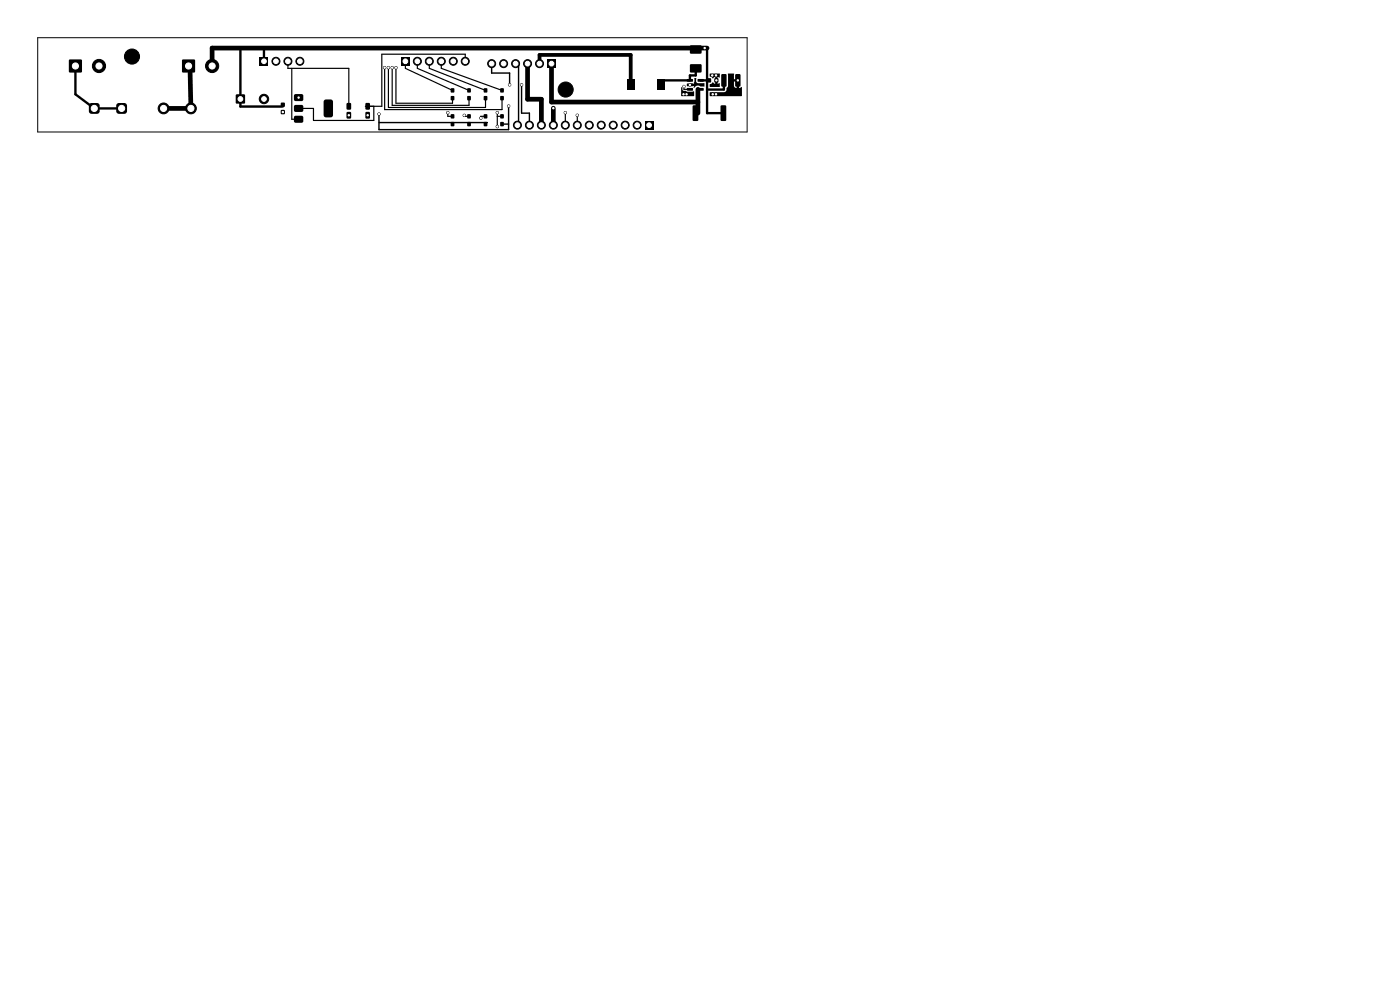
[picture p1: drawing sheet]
<svg xmlns="http://www.w3.org/2000/svg" width="297mm" height="210mm" viewBox="0 0 297 210" stroke-linecap="round" stroke-linejoin="round" font-family="sans-serif">
<g fill="#000">
<path d="M14.7 12.7h2.6v2.6h-2.6zM38.7 12.7h2.6v2.6h-2.6zM55.1 12.2h1.8v1.7h-1.8zM85.1 12.2h1.8v1.7h-1.8zM95.7 18.8h.6v.8h-.6zM99.2 18.8h.6v.8h-.6zM102.7 18.8h.6v.8h-.6zM106.2 18.8h.6v.8h-.6zM116.2 12.7h1.6v1.7h-1.6zM133 16.9h1.5v2.2h-1.5zM139.4 16.9h1.5v2.2h-1.5zM144.5 18.5h.2l.3 .8 .8 .2 1.4-.1v1h-2.7z"/>
<path d="M145.7 16.8h1.2l.1 .5h-1.2zM145.7 17.7h1.2l.1 .5-1.2 .1zM145.7 18.7h1.2l.1 .5h-1.2zM146.4 9.7h2.4v1.6h-2.4zM146.4 13.7h2.4v1.6h-2.4zM147.3 16.6h.4v.7l.2 .3 1.5 .1v.6h-.8a1.01 1.01 0 0 0-1.4 .3l.1-.4h-.9v-.4h.9zM148 18.7h1.2l.1 .5h-1.2zM148 16.8h1.2l.1 .5h-1.2zM150 16.6h.8v.9h-.8zM151.6 16.6h.8v.9h-.8zM150.6 15.6h2.1v.8l-.5-.1v1.5l.5-.1v.7h-2.1v-.5l.6-.4 .5 .3v-1.5l-.5 .3-.6-.4zM153.1 15.8l.8-.1 .2 .2v2.3l-.1 .2h-.8l-.2-.2z"/>
<path d="M154.4 15.6h1.3v1.2h.7l.1 .3h.3v1.5l.5-.1h.1v1.9h-6.8v-.8l3.2-.1 .3-.3v-.5l.4-.5h1.2l.1 .3 .5 .1v-1.3h-.6v.9h-1.2zM156 15.8l.8-.1 .3 .2v2.3l-.2 .2h-.7l-.2-.2zM19 22l.4-.1h1.2l.4 .1 .1 .4v1.2l-.1 .4-.4 .2h-1.2l-.4-.2-.2-.4v-1.2zM24.8 22l.4-.1h1.2l.4 .1 .1 .4v1.2l-.1 .4-.4 .2h-1.2l-.4-.2-.1-.4v-1.2zM50.1 20.1h1.8v1.8h-1.8zM59.6 23.4h.8v.8h-.8zM59.6 21.8h.8v.8h-.8zM62.4 20.1l.3-.1h1.5l.2 .3-.1 1-.3 .2-1.5-.1-.2-.3zM62.4 22.4l.3-.1h1.5l.2 .3-.1 1-.3 .2-1.5-.1-.2-.3zM62.4 24.7l.3-.1h1.5l.2 .3-.1 1-.3 .2-1.5-.1-.2-.3zM68.8 21.2l.2-.1h1.1l.5 .3v3l-.2 .4-1.4 .1-.3-.3-.1-3zM73.6 23.8l.6-.1 .3 .2v1l-.2 .3h-.5l-.3-.2z"/>
<path d="M73.6 21.9l.6-.1 .3 .2v1l-.2 .3h-.5l-.3-.2zM77.6 23.8l.6-.1 .3 .2v1l-.2 .3h-.6l-.2-.2zM77.6 21.9l.6-.1 .3 .2v1l-.2 .3h-.6l-.2-.2zM95.7 20.4h.6v.8h-.6zM95.7 25.9h.6v.8h-.6zM95.7 24.3h.6v.8h-.6zM99.2 25.9h.6v.8h-.6zM99.2 24.3h.6v.8h-.6zM99.2 20.4h.6v.8h-.6zM102.7 20.4h.6v.8h-.6zM102.7 25.9h.6v.8h-.6zM102.7 24.3h.6v.8h-.6z"/>
<path d="M106.2 20.4h.6v.8h-.6zM106.2 25.9h.6v.8h-.6zM106.2 24.3h.6v.8h-.6zM136.9 25.7h1.7v1.7h-1.7zM147 22.4l.9-.1 .2 .2 .1 2.9-.2 .3h-.8l-.3-.2zM152.9 22.4l.9-.1 .3 .2v2.9l-.2 .3h-.8l-.2-.2z"/>
</g>
<g fill="#000" stroke="#000" stroke-width=".21">
<circle cx="21" cy="14" r="1.4"/>
<circle cx="28" cy="12" r="1.6"/>
<circle cx="45" cy="14" r="1.4"/>
<circle cx="58.5" cy="13" r=".85"/>
<circle cx="61.1" cy="13" r=".85"/>
<circle cx="63.6" cy="13" r=".85"/>
<circle cx="81.6" cy="14.3" r=".25"/>
<circle cx="82.4" cy="14.4" r=".25"/>
<circle cx="83.2" cy="14.3" r=".25"/>
<circle cx="84" cy="14.4" r=".25"/>
<circle cx="88.5" cy="13" r=".85"/>
<circle cx="91.1" cy="13" r=".85"/>
<circle cx="93.6" cy="13" r=".85"/>
<circle cx="96.2" cy="13" r=".85"/>
<circle cx="98.7" cy="13" r=".85"/>
<circle cx="104.3" cy="13.5" r=".85"/>
<circle cx="106.8" cy="13.5" r=".85"/>
<circle cx="108.1" cy="18" r=".25"/>
<circle cx="109.4" cy="13.5" r=".85"/>
<circle cx="110.6" cy="18" r=".25"/>
<circle cx="111.9" cy="13.5" r=".85"/>
<circle cx="114.5" cy="13.5" r=".85"/>
<circle cx="120" cy="19" r="1.6"/>
<circle cx="145" cy="20" r=".25"/>
<circle cx="145.1" cy="18.3" r=".25"/>
<circle cx="145.6" cy="20" r=".25"/>
<circle cx="146.4" cy="18" r=".25"/>
<circle cx="149.5" cy="10.2" r=".25"/>
<circle cx="151.1" cy="16" r=".25"/>
<circle cx="151.9" cy="16" r=".25"/>
<circle cx="152" cy="17" r=".25"/>
<circle cx="156.5" cy="17" r=".25"/>
<circle cx="34.7" cy="23" r="1.15"/>
<circle cx="40.5" cy="23" r="1.15"/>
<circle cx="56" cy="21" r="1"/>
<circle cx="60" cy="23.8" r=".25"/>
<circle cx="63.3" cy="20.7" r=".25"/>
<circle cx="74" cy="24.5" r=".25"/>
<circle cx="78" cy="24.5" r=".25"/>
<circle cx="80.4" cy="24.2" r=".25"/>
<circle cx="95" cy="23.9" r=".25"/>
<circle cx="98.5" cy="24.5" r=".25"/>
<circle cx="102" cy="25" r=".25"/>
<circle cx="105.5" cy="23.9" r=".25"/>
<circle cx="105.5" cy="26.8" r=".25"/>
<circle cx="107.9" cy="22.5" r=".25"/>
<circle cx="109.8" cy="26.5" r=".85"/>
<circle cx="112.3" cy="26.5" r=".85"/>
<circle cx="114.8" cy="26.5" r=".85"/>
<circle cx="117.4" cy="22.9" r=".25"/>
<circle cx="117.4" cy="26.5" r=".85"/>
<circle cx="119.9" cy="26.5" r=".85"/>
<circle cx="119.9" cy="23.9" r=".25"/>
<circle cx="122.5" cy="24.5" r=".25"/>
<circle cx="122.5" cy="26.5" r=".85"/>
<circle cx="125" cy="26.5" r=".85"/>
<circle cx="127.5" cy="26.5" r=".85"/>
<circle cx="130.1" cy="26.5" r=".85"/>
<circle cx="132.6" cy="26.5" r=".85"/>
<circle cx="135.2" cy="26.5" r=".85"/>
<circle cx="151.2" cy="20" r=".25"/>
<circle cx="151.9" cy="20" r=".25"/>
</g>
<g fill="none" stroke="#000" stroke-width=".25">
<path d="M61.1 13v1.5h12.9v8.1M61.9 14.5v10.8h1.5M81.6 14.4v8.9h24.9v-2.5M82.4 14.4v8.4h20.6v-2M83.2 14.4v8h16.3v-1.6M84 14.4v7.5h12v-1.1M86 13v1.5l10 4.7M88.5 13v1.5l11 4.7M91.1 13v1.5l11.9 4.7M93.6 13v1.5l12.9 4.7M98.7 13.5v-2h-17.7v11.1h-3.5M145.1 18.4v.6h1.3"/>
<path d="M79.3 22.6v3h-12.8v-2.6h-3.1M95 23.9v.8h1M98.5 24.5v.2h1M103 24.7h-1v.4M105.5 24.7h1M105.5 23.9v3M119.9 23.9v2.7M122.5 24.5v2.1"/>
</g>
<path d="M40.3 14l.2 9h-5.8M111.9 13.5v7.6h2.9v5.5M117 13.5v8.2h31.1M148.1 19v5M150 10.2h-105v3.8M117.4 23v3.6" fill="none" stroke="#000" stroke-width="1"/>
<path d="M16 14v6l4 3h5.8M51 10.2v12.4h9M56 10.2v2.8M147.6 14.5v1.5h-1.2v1.1h-6.2M148.6 17.1h1.4M150 10.2v13.8h3.5M153.6 17v2h-3.6" fill="none" stroke="#000" stroke-width=".5"/>
<path d="M104.3 13.5v2h3.8v2.5M109.4 13.5h.6v13.1M110.6 18v6h1.7v2.6M80.4 26h23M106.9 26.3h1M107.9 22.5v5h-27.5v-3.3" fill="none" stroke="#000" stroke-width=".3"/>
<path d="M114.5 13.5v-1.8h19.3v6.3" fill="none" stroke="#000" stroke-width=".8"/>
<path d="M8 8h150.5v20h-150.5z" fill="none" stroke="#000" stroke-width=".21"/>
<g fill="#fff" stroke="#fff" stroke-width=".21">
<circle cx="149.5" cy="10.2" r=".15"/>
<circle cx="117.4" cy="23" r=".15"/>
<circle cx="108.1" cy="18" r=".15"/>
<circle cx="110.6" cy="18" r=".15"/>
<circle cx="82.4" cy="14.4" r=".15"/>
<circle cx="102" cy="25" r=".15"/>
<circle cx="105.5" cy="23.9" r=".15"/>
<circle cx="105.5" cy="26.8" r=".15"/>
<circle cx="81.6" cy="14.4" r=".15"/>
<circle cx="119.9" cy="23.9" r=".15"/>
<circle cx="83.2" cy="14.4" r=".15"/>
<circle cx="122.5" cy="24.4" r=".15"/>
<circle cx="98.5" cy="24.5" r=".15"/>
<circle cx="84" cy="14.4" r=".15"/>
<circle cx="145.1" cy="18.4" r=".15"/>
<circle cx="95" cy="23.9" r=".15"/>
<circle cx="151.1" cy="16" r=".15"/>
<circle cx="156.5" cy="17" r=".15"/>
<circle cx="151.9" cy="20" r=".15"/>
<circle cx="151.2" cy="20" r=".15"/>
<circle cx="80.4" cy="24.2" r=".15"/>
<circle cx="60" cy="23.8" r=".15"/>
<circle cx="152" cy="17" r=".15"/>
<circle cx="146.4" cy="18" r=".15"/>
<circle cx="74" cy="24.4" r=".15"/>
<circle cx="145.7" cy="20" r=".15"/>
<circle cx="63.3" cy="20.7" r=".15"/>
<circle cx="78" cy="24.4" r=".15"/>
<circle cx="107.9" cy="22.5" r=".15"/>
<circle cx="151.9" cy="16" r=".15"/>
<circle cx="145" cy="20" r=".15"/>
<circle cx="56" cy="13" r=".5"/>
<circle cx="58.5" cy="13" r=".5"/>
<circle cx="61.1" cy="13" r=".5"/>
<circle cx="63.6" cy="13" r=".5"/>
<circle cx="40" cy="14" r=".65"/>
<circle cx="45" cy="14" r=".65"/>
<circle cx="16" cy="14" r=".65"/>
<circle cx="21" cy="14" r=".65"/>
<circle cx="137.7" cy="26.5" r=".5"/>
<circle cx="135.2" cy="26.5" r=".5"/>
<circle cx="132.6" cy="26.5" r=".5"/>
<circle cx="130.1" cy="26.5" r=".5"/>
<circle cx="127.6" cy="26.5" r=".5"/>
<circle cx="125" cy="26.5" r=".5"/>
<circle cx="122.5" cy="26.5" r=".5"/>
<circle cx="119.9" cy="26.5" r=".5"/>
<circle cx="117.4" cy="26.5" r=".5"/>
<circle cx="114.9" cy="26.5" r=".5"/>
<circle cx="112.3" cy="26.5" r=".5"/>
<circle cx="109.8" cy="26.5" r=".5"/>
<circle cx="117" cy="13.5" r=".5"/>
<circle cx="114.5" cy="13.5" r=".5"/>
<circle cx="111.9" cy="13.5" r=".5"/>
<circle cx="109.4" cy="13.5" r=".5"/>
<circle cx="106.8" cy="13.5" r=".5"/>
<circle cx="104.3" cy="13.5" r=".5"/>
<circle cx="86" cy="13" r=".5"/>
<circle cx="88.5" cy="13" r=".5"/>
<circle cx="91.1" cy="13" r=".5"/>
<circle cx="93.6" cy="13" r=".5"/>
<circle cx="96.2" cy="13" r=".5"/>
<circle cx="98.7" cy="13" r=".5"/>
<circle cx="51" cy="21" r=".5"/>
<circle cx="56" cy="21" r=".5"/>
<circle cx="20" cy="23" r=".65"/>
<circle cx="25.8" cy="23" r=".65"/>
<circle cx="34.7" cy="23" r=".65"/>
<circle cx="40.5" cy="23" r=".65"/>
</g>
</svg>
